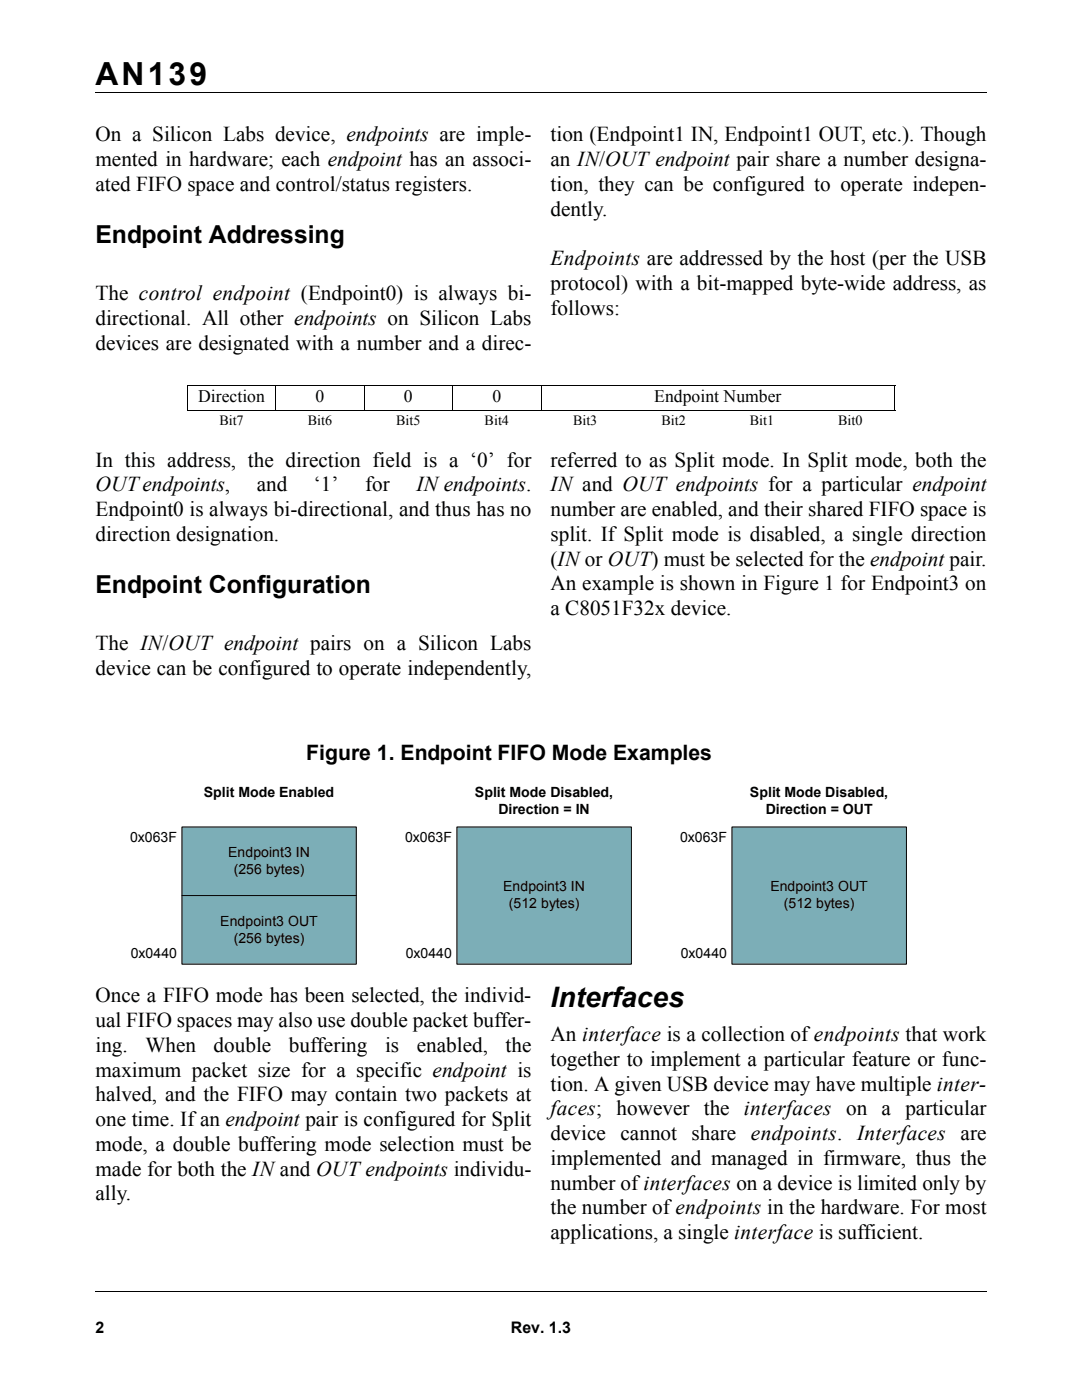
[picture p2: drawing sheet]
<svg xmlns="http://www.w3.org/2000/svg" width="216mm" height="279mm" viewBox="0 0 216 279" stroke-linecap="round" stroke-linejoin="round" font-family="sans-serif">
<defs><g id="words">
<text font-size="6.3" x="19" y="16.9">AN139</text>
<text font-size="5.6" x="109.9" y="201">Interfaces</text>
<g font-size="4.9">
<text x="19" y="48.5">Endpoint Addressing</text>
<text x="19" y="118.3">Endpoint Configuration</text>
</g>
<g font-size="4.2">
<text x="19" y="28.2">On a Silicon Labs device, endpoints are imple-</text>
<text x="109.9" y="28.2">tion (Endpoint1 IN, Endpoint1 OUT, etc.). Though</text>
<text x="19" y="33.1">mented in hardware; each endpoint has an associ-</text>
<text x="109.9" y="33.1">an IN/OUT endpoint pair share a number designa-</text>
<text x="19" y="38.1">ated FIFO space and control/status registers.</text>
<text x="109.9" y="38.1">tion, they can be configured to operate indepen-</text>
<text x="109.9" y="43">dently.</text>
<text x="109.9" y="52.9">Endpoints are addressed by the host (per the USB</text>
<text x="19" y="60">The control endpoint (Endpoint0) is always bi-</text>
<text x="109.9" y="57.8">protocol) with a bit-mapped byte-wide address, as</text>
<text x="19" y="64.9">directional. All other endpoints on Silicon Labs</text>
<text x="109.9" y="62.8">follows:</text>
<text x="19" y="69.8">devices are designated with a number and a direc-</text>
<text x="19.1" y="93.1">In this address, the direction field is a ‘0’ for</text>
<text x="109.9" y="93.1">referred to as Split mode. In Split mode, both the</text>
<text x="19.1" y="98.1">OUTendpoints,</text>
<text x="51.2" y="98.1">and</text>
<text x="62.6" y="98.1">‘1’</text>
<text x="72.9" y="98.1">for</text>
<text x="83.1" y="98.1">INendpoints.</text>
<text x="109.9" y="98.1">IN and OUT endpoints for a particular endpoint</text>
<text x="19.1" y="103">Endpoint0 is always bi-directional, and thus has no</text>
<text x="19.1" y="107.9">direction designation.</text>
<text x="109.9" y="103">number are enabled, and their shared FIFO space is</text>
<text x="109.9" y="107.9">split. If Split mode is disabled, a single direction</text>
<text x="109.9" y="112.9">(INor OUT) must be selected for the endpoint pair.</text>
<text x="109.9" y="117.8">An example is shown in Figure 1 for Endpoint3 on</text>
<text x="109.9" y="122.8">a C8051F32x device.</text>
<text x="19" y="129.8">The IN/OUT endpoint pairs on a Silicon Labs</text>
<text x="19" y="134.8">device can be configured to operate independently,</text>
<text x="61.1" y="151.7">Figure 1. Endpoint FIFO Mode Examples</text>
<text x="19" y="200">Once a FIFO mode has been selected, the individ-</text>
<text x="19" y="205">ual FIFO spaces may also use double packet buffer-</text>
<text x="19" y="209.9">ing.</text>
<text x="29" y="209.9">When</text>
<text x="42.6" y="209.9">double</text>
<text x="57.7" y="209.9">buffering</text>
<text x="76.8" y="209.9">is</text>
<text x="83.2" y="209.9">enabled,</text>
<text x="100.9" y="209.9">the</text>
<text x="109.9" y="207.8">An interface is a collection ofendpoints that work</text>
<text x="19" y="214.8">maximum packet size for a specific endpoint is</text>
<text x="109.9" y="212.7">together to implement a particular feature or func-</text>
<text x="19" y="219.8">halved, and the FIFO may contain two packets at</text>
<text x="109.9" y="217.7">tion. A given USB device may have multiple inter-</text>
<text x="19" y="224.7">one time. If an endpoint pair is configured for Split</text>
<text x="109.9" y="222.6">faces; however the interfaces on a particular</text>
<text x="109.9" y="227.5">device cannot share endpoints. Interfaces are</text>
<text x="19" y="229.7">mode, a double buffering mode selection must be</text>
<text x="109.9" y="232.5">implemented and managed in firmware, thus the</text>
<text x="19" y="234.6">made for both the INand OUT endpoints individu-</text>
<text x="19" y="239.5">ally.</text>
<text x="109.9" y="237.4">number ofinterfaces on a device is limited only by</text>
<text x="109.9" y="242.4">the number ofendpoints in the hardware. For most</text>
<text x="109.9" y="247.3">applications, a single interface is sufficient.</text>
</g>
<g font-size="3.5">
<text x="39.6" y="80.3">Direction</text>
<text x="63" y="80.3">0</text>
<text x="80.6" y="80.3">0</text>
<text x="98.3" y="80.3">0</text>
<text x="130.6" y="80.3">Endpoint Number</text>
</g>
<g font-size="3.2">
<text x="19" y="266">2</text>
<text x="102" y="266">Rev. 1.3</text>
</g>
<g font-size="2.8">
<text x="43.8" y="84.8">Bit7</text>
<text x="61.4" y="84.8">Bit6</text>
<text x="79.1" y="84.8">Bit5</text>
<text x="96.7" y="84.8">Bit4</text>
<text x="114.3" y="84.8">Bit3</text>
<text x="132" y="84.8">Bit2</text>
<text x="149.6" y="84.8">Bit1</text>
<text x="167.3" y="84.8">Bit0</text>
<text x="40.7" y="159">Split Mode Enabled</text>
<text x="94.8" y="159">Split Mode Disabled,</text>
<text x="149.6" y="159">Split Mode Disabled,</text>
<text x="99.4" y="162.4">Direction = IN</text>
<text x="152.8" y="162.4">Direction = OUT</text>
<text x="26" y="168">0x063F</text>
<text x="45.5" y="171">Endpoint3 IN</text>
<text x="80.8" y="168">0x063F</text>
<text x="135.7" y="168">0x063F</text>
<text x="46.7" y="174.4">(256 bytes)</text>
<text x="100.4" y="177.9">Endpoint3 IN</text>
<text x="153.7" y="177.9">Endpoint3 OUT</text>
<text x="43.9" y="184.7">Endpoint3 OUT</text>
<text x="101.5" y="181.3">(512 bytes)</text>
<text x="156.4" y="181.3">(512 bytes)</text>
<text x="26.1" y="191.2">0x0440</text>
<text x="46.7" y="188.1">(256 bytes)</text>
<text x="81" y="191.2">0x0440</text>
<text x="135.8" y="191.2">0x0440</text>
</g>
</g></defs>
<path d="M19 18.4h177.8M19.1 257.8h177.8" fill="none" stroke="#000" stroke-width=".2"/>
<g fill="#fff">
<path d="M159.3 259.4h38.1v14.5h-38.1z"/>
<path d="M159.4 259.4h38v14.5h-38z"/>
</g>
<path d="M37.3 76.9h141.3M37.4 77v4.7M55 76.8v5.1M72.7 76.8v5.1M90.3 76.8v5.1M108 76.8v5.1M178.5 77v4.7M37.3 81.9h141.3" fill="none" stroke="#000" stroke-width=".2"/>
<path d="M22.2 155.2h158.8v37.6h-158.8z" fill="#fff"/>
<path d="M36.3 165h34.8v27.4h-34.8z" fill-rule="evenodd" fill="#7caeb7" stroke="#000" stroke-width=".2"/>
<path d="M36.3 178.7h34.8" fill="none" stroke="#000" stroke-width=".2"/>
<g fill="#7caeb7" stroke="#000" stroke-width=".2">
<path d="M91.2 165h34.8v27.4h-34.8z" fill-rule="evenodd"/>
<path d="M146 165h34.9v27.4h-34.9z" fill-rule="evenodd"/>
</g>
<use href="#words"/>
</svg>
